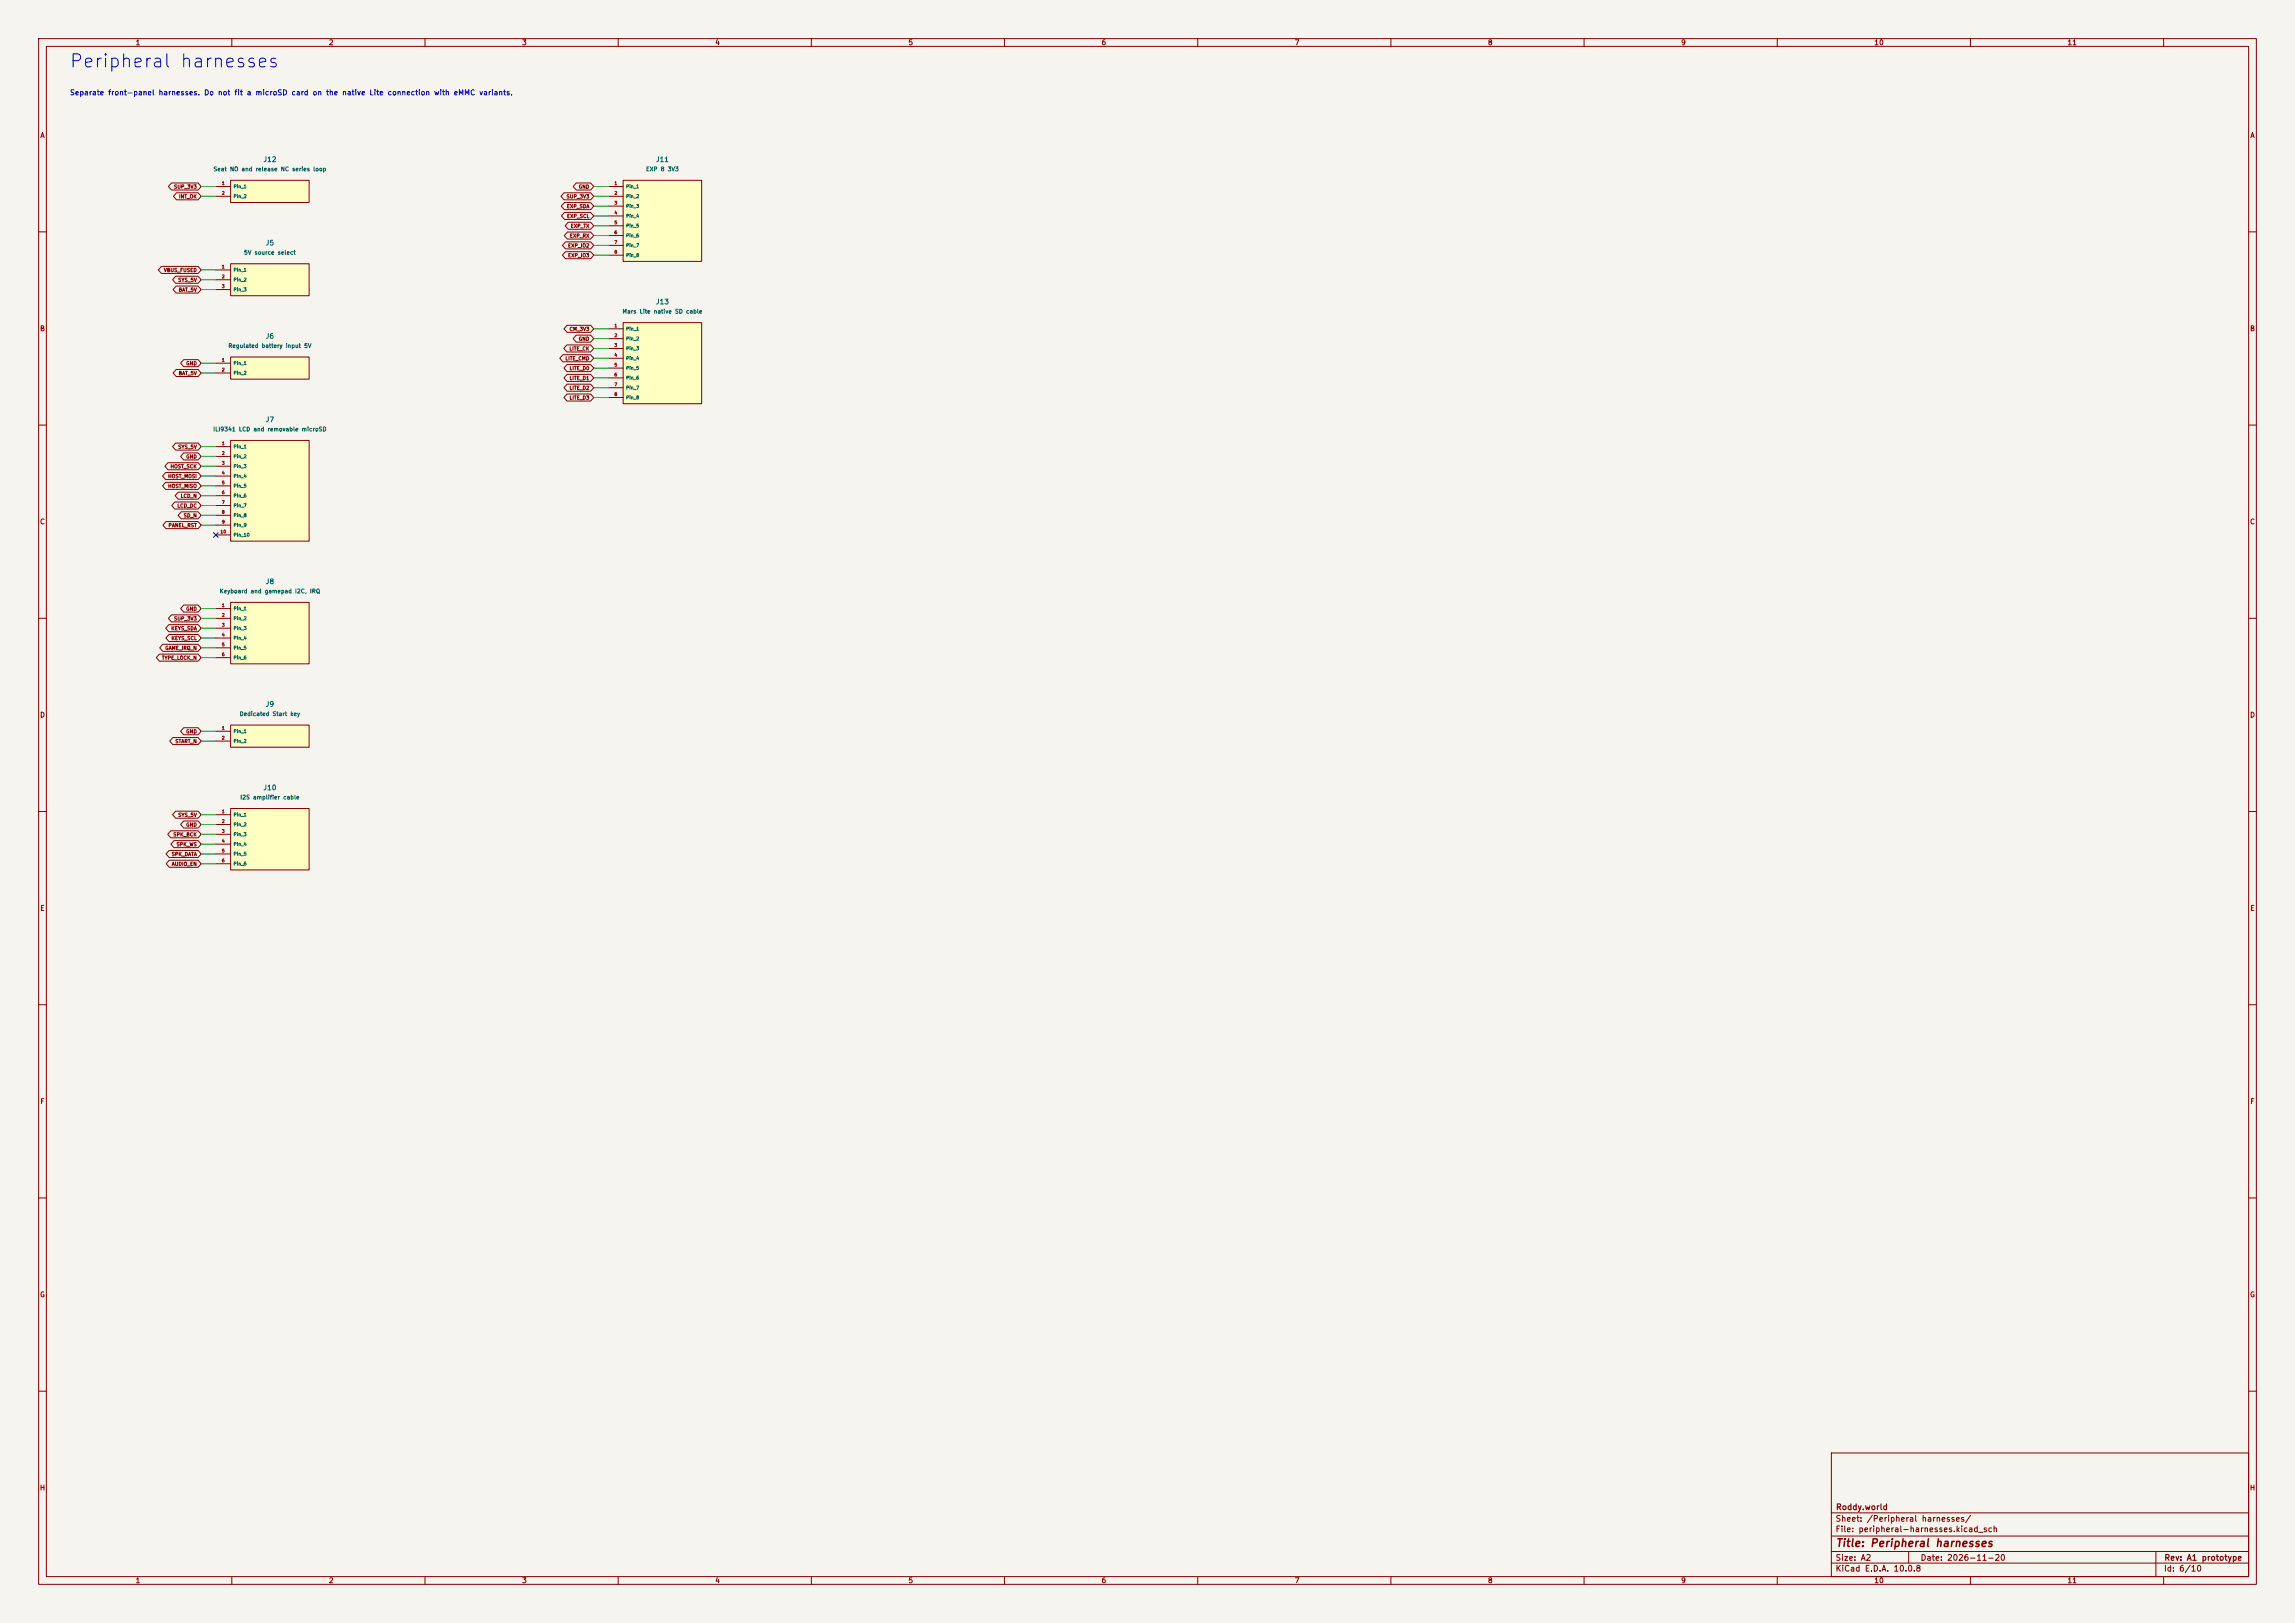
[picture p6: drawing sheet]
<svg xmlns="http://www.w3.org/2000/svg" width="594mm" height="420mm" viewBox="0 0 594 420" stroke-linecap="round" stroke-linejoin="round" font-family="sans-serif">
<defs><g id="words">
<text font-size="3.4" fill="#0000c2" x="17.8" y="18.4">Peripheral harnesses</text>
<text font-size="2" fill="#840000" x="475" y="400.8">Title: Peripheral harnesses</text>
<g font-size="1.5" fill="#840000">
<text x="475" y="394.1">Sheet: /Peripheral harnesses/</text>
<text x="475.1" y="391.1">Roddy.world</text>
<text x="475" y="396.8">File: peripheral-harnesses.kicad_sch</text>
<text x="475" y="407">KiCad E.D.A. 10.0.8</text>
<text x="475" y="404.2">Size: A2</text>
<text x="497" y="404.2">Date: 2026-11-20</text>
<text x="560" y="407">Id: 6/10</text>
<text x="560.1" y="404.2">Rev: A1 prototype</text>
</g>
<g font-size="1.3" fill="#840000">
<text x="35" y="12">1</text>
<text x="85" y="12">2</text>
<text x="135" y="12">3</text>
<text x="185" y="12">4</text>
<text x="235" y="12">5</text>
<text x="285" y="12">6</text>
<text x="335" y="12">7</text>
<text x="385" y="12">8</text>
<text x="435" y="12">9</text>
<text x="485" y="12">10</text>
<text x="535" y="12">11</text>
<text x="10.3" y="36">A</text>
<text x="582.3" y="36">A</text>
<text x="10.2" y="86">B</text>
<text x="582.2" y="86">B</text>
<text x="10.2" y="136">C</text>
<text x="582.2" y="136">C</text>
<text x="10.2" y="186">D</text>
<text x="582.2" y="186">D</text>
<text x="10.3" y="236">E</text>
<text x="582.3" y="236">E</text>
<text x="10.3" y="286">F</text>
<text x="582.3" y="286">F</text>
<text x="10.2" y="336">G</text>
<text x="582.2" y="336">G</text>
<text x="10.2" y="386">H</text>
<text x="582.2" y="386">H</text>
<text x="35" y="410">1</text>
<text x="85" y="410">2</text>
<text x="135" y="410">3</text>
<text x="185" y="410">4</text>
<text x="235" y="410">5</text>
<text x="285" y="410">6</text>
<text x="335" y="410">7</text>
<text x="385" y="410">8</text>
<text x="435" y="410">9</text>
<text x="485" y="410">10</text>
<text x="535" y="410">11</text>
</g>
<text font-size="1.3" fill="#0000c2" x="18" y="25">Separate front-panel harnesses. Do not fit a microSD card on the native Lite connection with eMMC variants.</text>
<g font-size="1.3" fill="#006464">
<text x="68" y="42.2">J12</text>
<text x="169.6" y="42.2">J11</text>
<text x="68.6" y="63.8">J5</text>
<text x="169.6" y="79.1">J13</text>
<text x="68.6" y="87.9">J6</text>
<text x="68.6" y="109.5">J7</text>
<text x="68.6" y="151.4">J8</text>
<text x="68.6" y="183.2">J9</text>
<text x="68" y="204.8">J10</text>
</g>
<g font-size="1.1" fill="#006464">
<text x="55.1" y="44.6">Seat NO and release NC series loop</text>
<text x="167.1" y="44.6">EXP 8 3V3</text>
<text x="63" y="66.1">5V source select</text>
<text x="161" y="81.4">Mars Lite native SD cable</text>
<text x="59" y="90.3">Regulated battery input 5V</text>
<text x="55.1" y="111.9">ILI9341 LCD and removable microSD</text>
<text x="56.7" y="153.8">Keyboard and gamepad I2C, IRQ</text>
<text x="61.9" y="185.5">Dedicated Start key</text>
<text x="62.1" y="207.1">I2S amplifier cable</text>
</g>
<g font-size=".9" fill="#840000">
<text x="44.9" y="49">SUP_3V3</text>
<text x="46.2" y="51.6">INT_OK</text>
<text x="146.5" y="51.6">SUP_3V3</text>
<text x="149.7" y="49">GND</text>
<text x="146.6" y="54.1">EXP_SDA</text>
<text x="146.6" y="56.6">EXP_SCL</text>
<text x="147.6" y="59.2">EXP_TX</text>
<text x="146.9" y="64.3">EXP_IO2</text>
<text x="147.4" y="61.7">EXP_RX</text>
<text x="42.3" y="70.6">VBUS_FUSED</text>
<text x="146.9" y="66.8">EXP_IO3</text>
<text x="46" y="73.1">SYS_5V</text>
<text x="46.1" y="75.7">BAT_5V</text>
<text x="147.3" y="85.8">CM_3V3</text>
<text x="149.7" y="88.4">GND</text>
<text x="48.1" y="94.7">GND</text>
<text x="146.2" y="93.5">LITE_CMD</text>
<text x="147.3" y="90.9">LITE_CK</text>
<text x="46.1" y="97.3">BAT_5V</text>
<text x="147.3" y="96">LITE_D0</text>
<text x="147.3" y="98.5">LITE_D1</text>
<text x="147.3" y="101.1">LITE_D2</text>
<text x="147.3" y="103.6">LITE_D3</text>
<text x="46" y="116.3">SYS_5V</text>
<text x="48.1" y="118.9">GND</text>
<text x="43.4" y="123.9">HOST_MOSI</text>
<text x="44" y="121.4">HOST_SCK</text>
<text x="43.4" y="126.5">HOST_MISO</text>
<text x="45.8" y="131.6">LCD_DC</text>
<text x="46.7" y="129">LCD_N</text>
<text x="43.5" y="136.6">PANEL_RST</text>
<text x="47.4" y="134.1">SD_N</text>
<text x="44.9" y="160.8">SUP_3V3</text>
<text x="48.1" y="158.2">GND</text>
<text x="44.2" y="163.3">KEYS_SDA</text>
<text x="44.3" y="165.9">KEYS_SCL</text>
<text x="41.8" y="170.9">TYPE_LOCK_N</text>
<text x="42.7" y="168.4">GAME_IRQ_N</text>
<text x="48.1" y="190">GND</text>
<text x="45.3" y="192.5">START_N</text>
<text x="46" y="211.6">SYS_5V</text>
<text x="48.1" y="214.1">GND</text>
<text x="44.3" y="221.7">SPK_DATA</text>
<text x="44.7" y="216.7">SPK_BCK</text>
<text x="45.6" y="219.2">SPK_WS</text>
<text x="44.4" y="224.3">AUDIO_EN</text>
</g>
<g font-size=".8" fill="#a90000">
<text x="57.3" y="48">1</text>
<text x="57.3" y="50.6">2</text>
<text x="158.9" y="48">1</text>
<text x="158.9" y="50.6">2</text>
<text x="158.9" y="53.1">3</text>
<text x="158.9" y="55.7">4</text>
<text x="158.9" y="58.2">5</text>
<text x="158.9" y="60.7">6</text>
<text x="158.9" y="63.3">7</text>
<text x="158.9" y="65.8">8</text>
<text x="57.3" y="69.6">1</text>
<text x="57.3" y="72.2">2</text>
<text x="57.3" y="74.7">3</text>
<text x="158.9" y="84.9">1</text>
<text x="158.9" y="87.4">2</text>
<text x="158.9" y="90">3</text>
<text x="57.3" y="93.8">1</text>
<text x="158.9" y="92.5">4</text>
<text x="158.9" y="95">5</text>
<text x="57.3" y="96.3">2</text>
<text x="158.9" y="97.6">6</text>
<text x="158.9" y="100.1">7</text>
<text x="158.9" y="102.7">8</text>
<text x="57.3" y="115.4">1</text>
<text x="57.3" y="117.9">2</text>
<text x="57.3" y="120.4">3</text>
<text x="57.3" y="123">4</text>
<text x="57.3" y="125.5">5</text>
<text x="57.3" y="128.1">6</text>
<text x="57.3" y="130.6">7</text>
<text x="57.3" y="133.1">8</text>
<text x="57.3" y="135.7">9</text>
<text x="56.9" y="138.2">10</text>
<text x="57.3" y="157.3">1</text>
<text x="57.3" y="159.8">2</text>
<text x="57.3" y="162.3">3</text>
<text x="57.3" y="164.9">4</text>
<text x="57.3" y="167.4">5</text>
<text x="57.3" y="170">6</text>
<text x="57.3" y="189">1</text>
<text x="57.3" y="191.6">2</text>
<text x="57.3" y="210.6">1</text>
<text x="57.3" y="213.1">2</text>
<text x="57.3" y="215.7">3</text>
<text x="57.3" y="218.2">4</text>
<text x="57.3" y="220.8">5</text>
<text x="57.3" y="223.3">6</text>
</g>
<g font-size=".8" fill="#006464">
<text x="60.4" y="48.9">Pin_1</text>
<text x="60.4" y="51.4">Pin_2</text>
<text x="162" y="48.9">Pin_1</text>
<text x="162" y="51.4">Pin_2</text>
<text x="162" y="54">Pin_3</text>
<text x="162" y="56.5">Pin_4</text>
<text x="162" y="59">Pin_5</text>
<text x="162" y="61.6">Pin_6</text>
<text x="162" y="64.1">Pin_7</text>
<text x="60.4" y="70.5">Pin_1</text>
<text x="162" y="66.7">Pin_8</text>
<text x="60.4" y="73">Pin_2</text>
<text x="60.4" y="75.6">Pin_3</text>
<text x="162" y="85.7">Pin_1</text>
<text x="162" y="88.3">Pin_2</text>
<text x="60.4" y="94.6">Pin_1</text>
<text x="162" y="90.8">Pin_3</text>
<text x="162" y="93.3">Pin_4</text>
<text x="162" y="95.9">Pin_5</text>
<text x="60.4" y="97.1">Pin_2</text>
<text x="162" y="98.4">Pin_6</text>
<text x="162" y="101">Pin_7</text>
<text x="162" y="103.5">Pin_8</text>
<text x="60.4" y="116.2">Pin_1</text>
<text x="60.4" y="118.7">Pin_2</text>
<text x="60.4" y="121.3">Pin_3</text>
<text x="60.4" y="123.8">Pin_4</text>
<text x="60.4" y="126.4">Pin_5</text>
<text x="60.4" y="128.9">Pin_6</text>
<text x="60.4" y="131.4">Pin_7</text>
<text x="60.4" y="134">Pin_8</text>
<text x="60.4" y="136.5">Pin_9</text>
<text x="60.4" y="139.1">Pin_10</text>
<text x="60.4" y="158.1">Pin_1</text>
<text x="60.4" y="160.6">Pin_2</text>
<text x="60.4" y="163.2">Pin_3</text>
<text x="60.4" y="165.7">Pin_4</text>
<text x="60.4" y="168.3">Pin_5</text>
<text x="60.4" y="170.8">Pin_6</text>
<text x="60.4" y="189.9">Pin_1</text>
<text x="60.4" y="192.4">Pin_2</text>
<text x="60.4" y="211.4">Pin_1</text>
<text x="60.4" y="214">Pin_2</text>
<text x="60.4" y="216.5">Pin_3</text>
<text x="60.4" y="219.1">Pin_4</text>
<text x="60.4" y="221.6">Pin_5</text>
<text x="60.4" y="224.1">Pin_6</text>
</g>
</g></defs>
<path d="M0 0h594v420h-594z" fill="#f5f4ef" stroke="#f5f4ef" stroke-width=".26"/>
<g fill="none" stroke="#840000" stroke-width=".26">
<path d="M10 10h574v400h-574zM12 12h570v396h-570zM60 10v2M110 10v2M160 10v2M210 10v2M260 10v2M310 10v2M360 10v2M410 10v2M460 10v2M510 10v2"/>
<path d="M560 10v2M10 60h2M582 60h2M10 110h2M582 110h2M10 160h2M582 160h2M10 210h2M582 210h2M10 260h2M582 260h2M10 310h2"/>
<path d="M582 310h2M10 360h2M474 376h108v32h-108zM582 360h2M474 397.5h108M474 391.5h108M60 408v2M110 408v2M160 408v2M210 408v2M260 408v2M310 408v2"/>
<path d="M360 408v2M410 408v2M460 408v2M474 404.5h108M474 401.5h108M494 401.5v3M510 408v2M558 401.5v6.5M560 408v2"/>
</g>
<path d="M59.7 114h20.3v26h-20.3z" fill="#ffffc2"/>
<path d="M55.9 115.6h3.8M55.9 118.1h3.8M59.7 114h20.3v26h-20.3zM55.9 120.7h3.8M55.9 123.2h3.8M55.9 125.7h3.8M55.9 128.3h3.8M55.9 130.8h3.8M55.9 133.4h3.8M55.9 135.9h3.8M55.9 138.4h3.8" fill="none" stroke="#840000" stroke-width=".26"/>
<path d="M59.7 68.2h20.3v8.3h-20.3z" fill="#ffffc2"/>
<path d="M55.9 69.9h3.8M55.9 72.4h3.8M55.9 74.9h3.8M59.7 68.2h20.3v8.3h-20.3z" fill="none" stroke="#840000" stroke-width=".26"/>
<path d="M59.7 92.4h20.3v5.7h-20.3z" fill="#ffffc2"/>
<path d="M55.9 94h3.8M55.9 96.5h3.8M59.7 92.4h20.3v5.7h-20.3z" fill="none" stroke="#840000" stroke-width=".26"/>
<path d="M161.3 46.7h20.3v20.9h-20.3z" fill="#ffffc2"/>
<path d="M157.5 48.3h3.8M157.5 50.8h3.8M157.5 53.3h3.8M157.5 55.9h3.8M157.5 58.4h3.8M161.3 46.7h20.3v20.9h-20.3zM157.5 61h3.8M157.5 63.5h3.8M157.5 66h3.8" fill="none" stroke="#840000" stroke-width=".26"/>
<path d="M59.7 209.2h20.3v15.9h-20.3z" fill="#ffffc2"/>
<path d="M55.9 210.8h3.8M55.9 213.4h3.8M55.9 215.9h3.8M55.9 218.4h3.8M59.7 209.2h20.3v15.9h-20.3zM55.9 221h3.8M55.9 223.5h3.8" fill="none" stroke="#840000" stroke-width=".26"/>
<path d="M59.7 46.7h20.3v5.7h-20.3z" fill="#ffffc2"/>
<path d="M55.9 48.3h3.8M55.9 50.8h3.8M59.7 46.7h20.3v5.7h-20.3z" fill="none" stroke="#840000" stroke-width=".26"/>
<path d="M59.7 187.6h20.3v5.8h-20.3z" fill="#ffffc2"/>
<path d="M55.9 189.2h3.8M55.9 191.8h3.8M59.7 187.6h20.3v5.8h-20.3z" fill="none" stroke="#840000" stroke-width=".26"/>
<path d="M161.3 83.5h20.3v21h-20.3z" fill="#ffffc2"/>
<path d="M157.5 85.1h3.8M157.5 87.6h3.8M157.5 90.2h3.8M157.5 92.7h3.8M157.5 95.3h3.8M157.5 97.8h3.8M161.3 83.5h20.3v21h-20.3zM157.5 100.3h3.8M157.5 102.9h3.8" fill="none" stroke="#840000" stroke-width=".26"/>
<path d="M59.7 155.9h20.3v15.9h-20.3z" fill="#ffffc2"/>
<g fill="none" stroke="#840000" stroke-width=".26">
<path d="M44.4 47.3h6.9l.8 1-.8 .9h-6.9l-.8-.9zM45.7 49.9h5.6l.8 .9-.8 .9h-5.6l-.8-.9zM146 49.9h6.9l.8 .9-.8 .9h-6.9l-.8-.9zM146.1 52.4h6.8l.8 .9-.8 1h-6.8l-.8-1zM146.1 55h6.8l.8 .9-.8 .9h-6.8l-.8-.9zM147.1 57.5h5.8l.8 .9-.8 .9h-5.8l-.8-.9zM149.1 47.3h3.8l.8 1-.8 .9h-3.8l-.8-.9zM41.8 68.9h9.5l.8 1-.8 .9h-9.5l-.8-.9zM45.5 71.5h5.8l.8 .9-.8 .9h-5.8l-.8-.9zM45.6 74h5.7l.8 .9-.8 .9h-5.7l-.8-.9zM146.4 62.6h6.5l.8 .9-.8 .9h-6.5l-.8-.9zM146.4 65.1h6.5l.8 .9-.8 1h-6.5l-.8-1z"/>
<path d="M146.8 60h6.1l.8 1-.8 .9h-6.1l-.7-.9zM45.6 95.6h5.7l.8 .9-.8 .9h-5.7l-.8-.9zM47.5 93.1h3.8l.8 .9-.8 .9h-3.8l-.8-.9zM145.7 91.8h7.2l.8 .9-.8 .9h-7.2l-.8-.9zM146.7 89.3h6.2l.8 .9-.8 .9h-6.2l-.8-.9zM146.8 84.2h6.1l.8 .9-.8 .9h-6.1l-.8-.9zM146.8 94.3h6.1l.8 1-.8 .9h-6.1l-.8-.9zM146.8 96.9h6.1l.8 .9-.8 .9h-6.1l-.8-.9zM146.8 99.4h6.1l.8 .9-.8 .9h-6.1l-.8-.9zM149.1 86.7h3.8l.8 .9-.8 .9h-3.8l-.8-.9zM43.5 119.7h7.8l.8 1-.8 .9h-7.8l-.8-.9zM45.5 114.7h5.8l.8 .9-.8 .9h-5.8l-.8-.9z"/>
<path d="M47.5 117.2h3.8l.8 .9-.8 .9h-3.8l-.8-.9zM146.8 102h6.1l.8 .9-.8 .9h-6.1l-.8-.9zM42.9 124.8h8.4l.8 .9-.8 .9h-8.4l-.8-.9zM42.9 122.3h8.4l.8 .9-.8 .9h-8.4l-.8-.9zM43 135h8.3l.8 .9-.8 .9h-8.3l-.8-.9zM45.2 129.9h6.1l.8 .9-.8 .9h-6.1l-.7-.9zM46.1 127.4h5.2l.8 .9-.8 .9h-5.2l-.8-.9zM46.9 132.4h4.4l.8 1-.8 .9h-4.4l-.8-.9zM44.4 159.1h6.9l.8 .9-.8 .9h-6.9l-.8-.9zM47.5 156.6h3.8l.8 .9-.8 .9h-3.8l-.8-.9zM55.9 157.5h3.8M59.7 155.9h20.3v15.9h-20.3z"/>
<path d="M41.3 169.3h10l.8 .9-.8 .9h-10l-.8-.9zM42.1 166.7h9.2l.8 .9-.8 1h-9.2l-.8-1zM43.7 161.6h7.6l.8 1-.8 .9h-7.6l-.8-.9zM43.7 164.2h7.6l.8 .9-.8 .9h-7.6l-.8-.9zM55.9 160h3.8M55.9 162.6h3.8M55.9 165.1h3.8M55.9 167.6h3.8M55.9 170.2h3.8M44.7 190.9h6.6l.8 .9-.8 .9h-6.6l-.8-.9zM47.5 188.3h3.8l.8 .9-.8 .9h-3.8l-.8-.9zM44.2 215h7.1l.8 .9-.8 .9h-7.1l-.8-.9z"/>
<path d="M45 217.5h6.3l.8 .9-.8 1h-6.3l-.8-1zM45.5 209.9h5.8l.8 .9-.8 .9h-5.8l-.8-.9zM47.5 212.4h3.8l.8 1-.8 .9h-3.8l-.8-.9zM43.8 220.1h7.5l.8 .9-.8 .9h-7.5l-.8-.9zM43.8 222.6h7.5l.8 .9-.8 .9h-7.5l-.8-.9z"/>
</g>
<g fill="none" stroke="#009600" stroke-width=".26">
<path d="M52.1 48.3h3.8M52.1 50.8h3.8M153.7 48.3h3.8M153.7 58.4h3.8M153.7 55.9h3.8M153.7 53.3h3.8M153.7 50.8h3.8M52.1 69.9h3.8M52.1 74.9h3.8M52.1 72.4h3.8M153.7 66h3.8M153.7 63.5h3.8"/>
<path d="M153.7 61h3.8M52.1 96.5h3.8M52.1 94h3.8M153.7 85.1h3.8M153.7 97.8h3.8M153.7 95.3h3.8M153.7 92.7h3.8M153.7 90.2h3.8M153.7 87.6h3.8M52.1 115.6h3.8M52.1 118.1h3.8M153.7 102.9h3.8"/>
<path d="M153.7 100.3h3.8M52.1 135.9h3.8M52.1 130.8h3.8M52.1 128.3h3.8M52.1 133.4h3.8M52.1 123.2h3.8M52.1 120.7h3.8M52.1 125.7h3.8M52.1 157.5h3.8M52.1 162.6h3.8M52.1 160h3.8M52.1 165.1h3.8"/>
<path d="M52.1 167.6h3.8M52.1 170.2h3.8M52.1 191.8h3.8M52.1 189.2h3.8M52.1 210.8h3.8M52.1 213.4h3.8M52.1 215.9h3.8M52.1 218.4h3.8M52.1 223.5h3.8M52.1 221h3.8"/>
</g>
<path d="M55.3 137.8l1.2 1.2M56.5 137.8l-1.2 1.2" fill="none" stroke="#000084" stroke-width=".26"/>
<use href="#words"/>
</svg>
